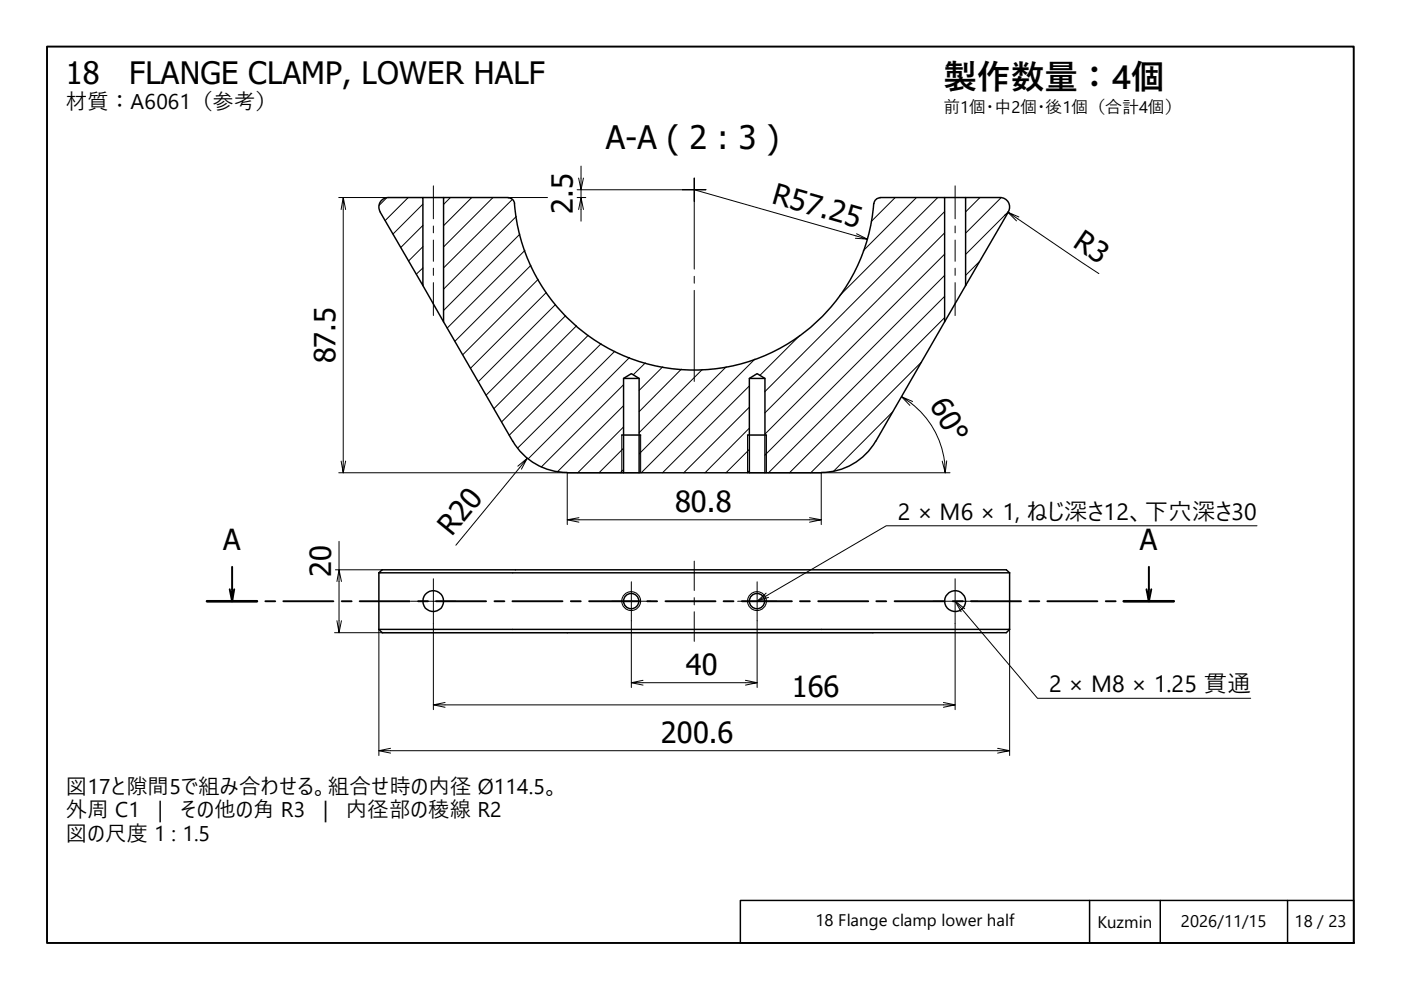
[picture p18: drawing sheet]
<svg xmlns="http://www.w3.org/2000/svg" width="297mm" height="210mm" viewBox="0 0 297 210" stroke-linecap="round" stroke-linejoin="round" font-family="sans-serif">
<defs><g id="words">
<text font-size="7.1" x="200" y="18.9">製作数量：4個</text>
<text font-size="6.9" x="128.5" y="31.5">A-A ( 2 : 3 )</text>
<g font-size="6.5">
<text x="14" y="17.8">18</text>
<text x="27.4" y="17.8">FLANGE CLAMP, LOWER HALF</text>
</g>
<g font-size="6.2">
<text x="121.5" y="45.4" transform="rotate(-90 121.5 45.4)">2.5</text>
<text x="163.4" y="43.1" transform="rotate(16 163.4 43.1)">R57.25</text>
<text x="227.3" y="52.2" transform="rotate(34 227.3 52.2)">R3</text>
<text x="71.1" y="77.1" transform="rotate(-90 71.1 77.1)">87.5</text>
<text x="197" y="85.9" transform="rotate(60 197 85.9)">60°</text>
<text x="95.8" y="113.9" transform="rotate(-51 95.8 113.9)">R20</text>
<text x="143.1" y="108.6">80.8</text>
<text x="47.3" y="116.7">A</text>
<text x="241.7" y="116.7">A</text>
<text x="70.2" y="122.3" transform="rotate(-90 70.2 122.3)">20</text>
<text x="145.4" y="143">40</text>
<text x="167.9" y="147.7">166</text>
<text x="140.1" y="157.5">200.6</text>
</g>
<g font-size="5">
<text x="190.4" y="110.2">2 × M6 × 1, ねじ深さ12、下穴深さ30</text>
<text x="222.4" y="146.8">2 × M8 × 1.25 貫通</text>
</g>
<g font-size="4.5">
<text x="14" y="23.1">材質：A6061（参考）</text>
<text x="14" y="168.2">図17と隙間5で組み合わせる。組合せ時の内径 Ø114.5。</text>
<text x="14" y="173.3">外周 C1</text>
<text x="33.5" y="173.3">|</text>
<text x="38.3" y="173.3">その他の角 R3</text>
<text x="68.5" y="173.3">|</text>
<text x="73.3" y="173.3">内径部の稜線 R2</text>
<text x="14" y="178.2">図の尺度 1 : 1.5</text>
</g>
<g font-size="3.6">
<text x="200" y="24">前1個・中2個・後1個（合計4個）</text>
<text x="172.9" y="196.3">18 Flange clamp lower half</text>
<text x="232.7" y="196.7">Kuzmin</text>
<text x="250.4" y="196.5">2026/11/15</text>
<text x="274.4" y="196.5">18 / 23</text>
</g>
</g></defs>
<!-- layer: Hatch (ISO) -->
<g fill="none" stroke="#000" stroke-width=".21">
<path d="M82 41.9l-1.6 1.6M86.6 41.9l-4.9 4.9M89.7 56.8l-1.4 1.3M89.7 52.3l-3.1 3M89.7 47.8l-4.7 4.7M89.7 43.3l-6.4 6.3M95.5 41.9l-1.5 1.4M100 41.9l-6 6M104.5 41.9l-10.5 10.5M108.6 42.3l-14.6 14.5M109.5 45.9l-15.5 15.4M110.2 49.6l-16.2 16.2"/>
<path d="M111.3 53.1l-16.5 16.5M112.6 56.2l-16.1 16.2M114.1 59.2l-16 16M189.8 41.9l-5.1 5.1M194.3 41.9l-11.3 11.3M198.8 41.9l-20.8 20.8M200.3 58.4l-38.1 38.1M200.3 53.9l-38.1 38.1M200.3 49.4l-38.1 38.1M200.3 44.9l-38.1 38.1M207.6 55.5l-2.9 2.9M207.8 41.9l-3.1 3"/>
<path d="M212.2 41.9l-7.5 7.5M213.8 44.9l-9.1 9M115.8 62l-16 16.1M117.8 64.6l-16.4 16.3M120 66.9l-16.9 16.9M122.2 69.1l-17.5 17.5M124.7 71.1l-18.3 18.3M127.4 72.9l-19.5 19.4M130.4 74.5l-20.7 20.5M133.5 75.8l-21.5 21.5M136.8 76.9l-2.6 2.6M140.5 77.8l-5 5"/>
<path d="M144.5 78.3l-9 9M148.9 78.3l-13.4 13.4M154 77.8l-18.5 18.4M160.1 76.1l-24.1 24.1M169.6 71.1l-8.5 8.5M195.4 76.7l-23.5 23.5M200.3 67.3l-32.9 32.9M200.3 62.8l-37.4 37.4M132.2 99.5l-.7 .7M132.2 95l-5.2 5.2M132.2 90.5l-9.7 9.7M132.2 86l-14 14"/>
<path d="M132.2 81.6l-17.5 17.4M158.9 99.8l-.5 .4M158.9 95.3l-5 4.9M158.9 90.8l-9.4 9.4M158.9 86.3l-13.9 13.9M158.9 81.8l-18.4 18.4M189.2 87.3l-12.5 12.7"/>
</g>
<!-- layer: Visible (ISO) -->
<g fill="none" stroke="#000" stroke-width=".31">
<path d="M82.3 41.9a2 2 0 0 0-1.7 3M82.4 41.9h7.3v18.7l-9.1-15.7M89.7 41.9h4.3M107.8 41.9a1.28 1.28 0 0 1 1.3 1.3 38.2 38.2 0 0 0 38.1 35.3 38.2 38.2 0 0 0 38-35.3M107.8 41.9h-13.8v26.3l14.7 25.4M186.6 41.9h13.7v26.3l-14.6 25.4M186.6 41.9a1.3 1.3 0 0 0-1.3 1.2M200.3 41.9h4.4M212 41.9h-7.3v18.7M212.1 41.9a2 2 0 0 1 1.7 3M213.8 44.9l-13.5 23.3M89.7 60.6l4.3 7.6"/>
<path d="M108.7 93.5a13.3 13.3 0 0 0 11.5 6.7M131.8 92.2h4M132.2 80.2h3.3M158.5 92.2h4M158.9 80.2h3.3M185.7 93.5a13.3 13.3 0 0 1-11.6 6.7M120.3 100.2h11.9v-20l1.7-1 1.6 1v20h23.4v-20l1.6-1 1.7 1v20h11.9M132.2 100.2h3.3M158.9 100.2h3.3M80.3 133.4l.7 .7h132.4l.7-.7M80.3 133.4h133.8M80.3 121.4h133.8"/>
<path d="M80.3 121.4l.7-.6h132.4l.7 .6M80.3 121.4v12M214.1 121.4v12"/>
<circle cx="91.8" cy="127.5" r="2.2"/>
<circle cx="133.8" cy="127.4" r="1.62"/>
<circle cx="160.5" cy="127.4" r="1.62"/>
<circle cx="202.5" cy="127.4" r="2.21"/>
</g>
<!-- layer: Visible Narrow (ISO) -->
<g fill="none" stroke="#000" stroke-width=".22">
<path d="M131.8 92.2v8M135.8 92.2v8M158.5 92.2v8M162.5 92.2v8"/>
<circle cx="133.8" cy="127.4" r="2"/>
<circle cx="160.5" cy="127.4" r="2"/>
</g>
<!-- layer: Section Line (ISO) -->
<g fill="none" stroke="#000" stroke-width=".41">
<path d="M43.9 127.5h10.6M49.2 120.2v7.3l-.5-2.6M49.7 124.9l-.5 2.6M56.3 127.5h2.1M60.1 127.5h10.6M72.5 127.5h2M76.3 127.5h10.6M88.6 127.5h2.1M92.5 127.5h10.6M104.8 127.5h2.1M108.6 127.5h10.7M121 127.5h2.1"/>
<path d="M124.9 127.5h10.6M137.2 127.5h2.1M141.1 127.5h10.6M153.4 127.5h2.1M157.3 127.5h10.6M169.6 127.5h2.1M173.5 127.5h10.6M185.8 127.5h2.1M189.7 127.5h10.6M202 127.5h2.2M205.9 127.5h10.6M218.2 127.5h2.1"/>
<path d="M222.1 127.5h10.6M234.4 127.5h2.1M238.3 127.5h10.6M243.6 120.2v7.3l-.5-2.6M244.1 124.9l-.5 2.6"/>
</g>
<path d="M43.9 127.5h10.6M238.3 127.5h10.6" fill="none" stroke="#000" stroke-width=".55"/>
<!-- layer: Border (ISO) -->
<path d="M10 9.9h277v190h-277z" fill="none" stroke="#000" stroke-width=".41"/>
<!-- layer: Title (ISO) -->
<path d="M157 190.9h130v9h-130zM231 190.9v9M246 190.9v9M273 190.9v9" fill="none" stroke="#000" stroke-width=".31"/>
<!-- layer: Dimension (ISO) -->
<g fill="none" stroke="#000" stroke-width=".21">
<path d="M123.2 35.2v5l-.5-2.4M123.7 37.8l-.5 2.4v1.7l-.5 2.5M71.8 41.9h20M72.8 41.9l-.5 2.5M73.3 44.4l-.5-2.5v58.3l-.5-2.4M91.9 41.9h2.1M107.8 41.9h8.3M122.4 41.9h1.8M122.4 40.2h22.3M123.7 44.4l-.5-2.5v5M147.2 40.2l36.7 10.5-2.5-.2M181.6 49.6l2.3 1.1"/>
<path d="M213.7 45l1.8 1.8M213.8 44.9l-.8 .8M216 46l-2.3-1 19.3 13M73.3 97.8l-.5 2.4M110.6 99.5l1.2-2.3-15.2 18.4M111.8 97.2l-2 1.6M191.1 84.1l1.8 1.9M193.2 85.5a18.6 18.6 0 0 1 7 12.2M193.5 85.1l-2.4-1 2.1 1.4M199.8 97.8l.6 2.4-.1-2.4M200.7 97.7l-.3 2.5M71.8 100.2h63.7"/>
<path d="M71.9 114.8v6l-.5 2.5M120.3 110.2l2.4 .5M120.3 100.2v11M122.7 109.8l-2.4 .4h53.8l-2.5 .5M158.9 100.2h42.5M171.6 109.8l2.5 .4M174.1 100.2v11M70.9 134.1h76.2M71.1 120.8h10.1M72.4 123.3l-.5-2.5v13.3l-.5-2.5M72.4 131.6l-.5 2.5M80.3 133.4v26.8"/>
<path d="M91.9 132.2v18.3M133.9 131.6v14.2M147.3 134.1h37.8M160.5 131.6v14.2M202.5 132.2v18.3M214.1 133.4v26.8M80.3 159.2l2.5 .5M82.8 158.7l-2.5 .5h133.8l-2.6 .5M91.9 149.5l2.5 .5M94.4 148.9l-2.5 .6h110.6l-2.5 .5M133.9 144.8l2.4 .5M136.3 144.2l-2.4 .6h26.6l-2.4 .5"/>
<path d="M158.1 144.2l2.4 .6M200 148.9l2.5 .6M211.5 158.7l2.6 .5"/>
</g>
<!-- layer: Center Mark (ISO) -->
<g fill="none" stroke="#000" stroke-width=".21">
<path d="M147.2 37.8v2.4v-2.4M144.7 40.2h2.5h-2.5M147.2 42.7v-2.5v16.9M147.2 58.6v1.4M149.7 40.2h-2.5h2.5M147.2 61.6v19.3M87.1 127.5h9.5M91.9 122.7v9.5M129.7 127.5h8.3M133.9 123.4v8.2M156.4 127.5h8.3M160.5 123.4v8.2"/>
<path d="M197.8 127.5h9.5M202.5 122.7v9.5"/>
</g>
<!-- layer: Centerline (ISO) -->
<g fill="none" stroke="#000" stroke-width=".21">
<path d="M91.9 39.4v7M202.5 39.4v7M91.9 47.9v1.5M91.9 50.9v4.5M91.9 56.9v1.5M91.9 59.9v7M202.5 47.9v1.5M202.5 50.9v4.5M202.5 56.9v1.5M202.5 59.9v7M147.2 119v6.2M147.2 126.7v1.5"/>
<path d="M147.2 129.7v6.3"/>
</g>
<!-- layer: Symbol (ISO) -->
<path d="M266.5 111.5h-78.6l-27.2 15.9M162.4 125.8l-1.7 1.6M162.9 126.7l-2.1 .7M202.6 127.6l17.4 20.5h45.2M202.6 127.5l1.9 1.6M202.6 127.7l1.2 2" fill="none" stroke="#000" stroke-width=".21"/>
<use href="#words"/>
</svg>
